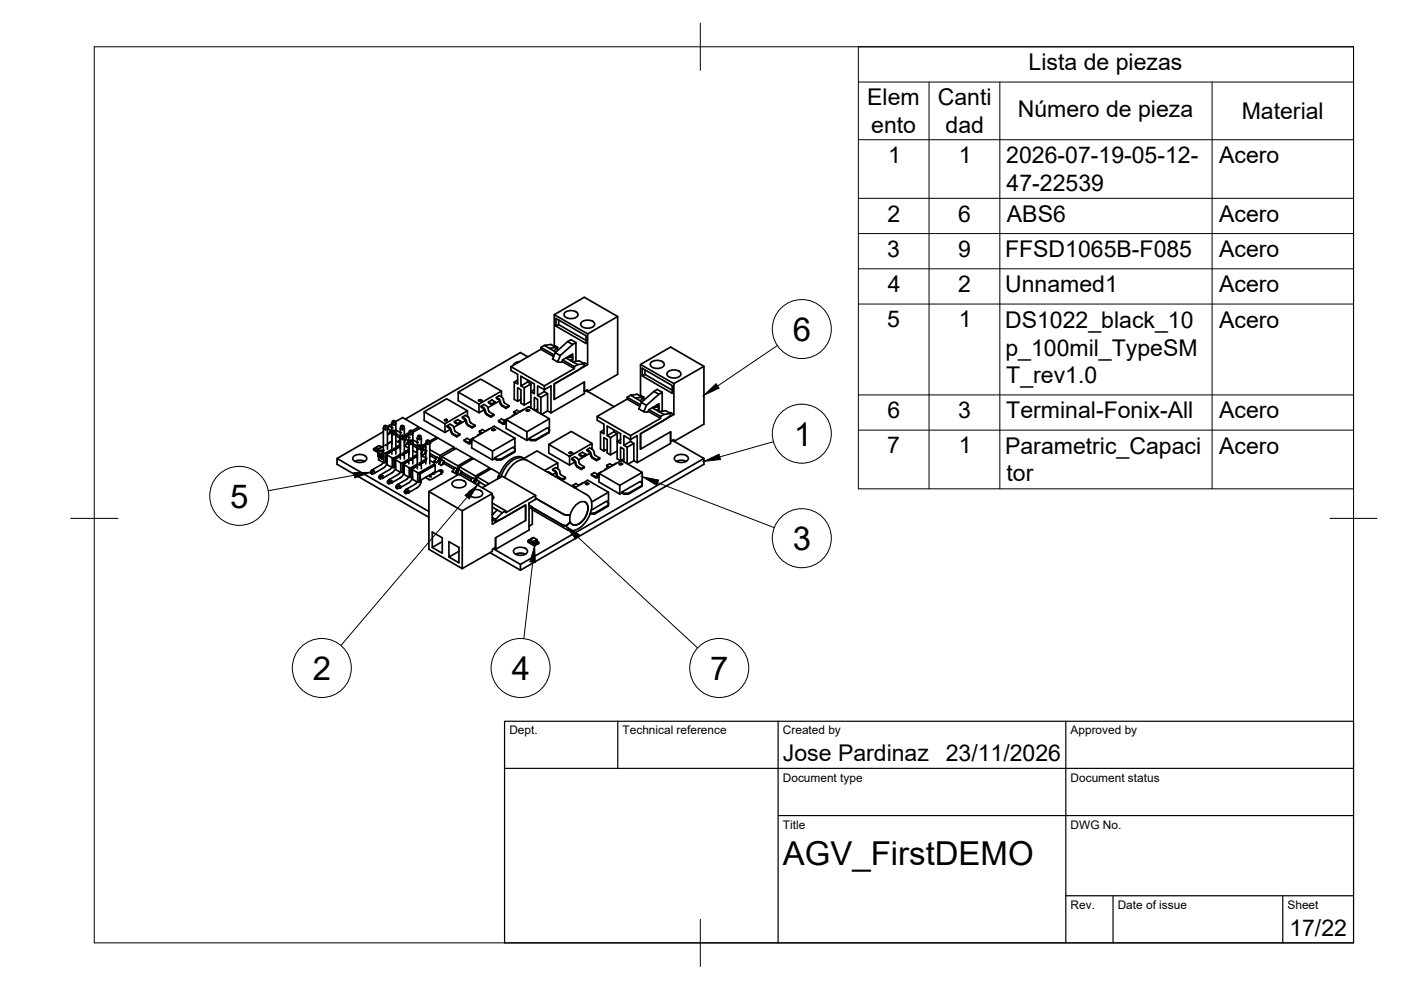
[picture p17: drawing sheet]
<svg xmlns="http://www.w3.org/2000/svg" width="297mm" height="210mm" viewBox="0 0 297 210" stroke-linecap="round" stroke-linejoin="round" font-family="sans-serif">
<defs><g id="words">
<g font-size="7">
<text x="168.1" y="72.3">6</text>
<text x="168.3" y="94.5">1</text>
<text x="48.8" y="107.6">5</text>
<text x="168.1" y="116.6">3</text>
<text x="66.4" y="144.1">2</text>
<text x="108.5" y="144.1">4</text>
<text x="150.5" y="144.1">7</text>
<text x="166" y="183.4">AGV_FirstDEMO</text>
</g>
<g font-size="4.9">
<text x="218.1" y="14.9">Lista de piezas</text>
<text x="183.9" y="22.3">Elem</text>
<text x="198.8" y="22.3">Canti</text>
<text x="184.7" y="28.1">ento</text>
<text x="200.5" y="28.2">dad</text>
<text x="215.8" y="24.8">Número de pieza</text>
<text x="263.3" y="25.2">Material</text>
<text x="188.3" y="34.6">1</text>
<text x="203.3" y="34.6">1</text>
<text x="213.3" y="34.6">2026-07-19-05-12-</text>
<text x="258.5" y="34.6">Acero</text>
<text x="213.4" y="40.5">47-22539</text>
<text x="188.2" y="47">2</text>
<text x="203.1" y="47">6</text>
<text x="213.5" y="47.1">ABS6</text>
<text x="258.5" y="47.1">Acero</text>
<text x="188.1" y="54.4">3</text>
<text x="203.1" y="54.4">9</text>
<text x="213.1" y="54.6">FFSD1065B-F085</text>
<text x="258.5" y="54.5">Acero</text>
<text x="188.2" y="61.9">4</text>
<text x="203.2" y="61.9">2</text>
<text x="213.1" y="62">Unnamed1</text>
<text x="258.5" y="62">Acero</text>
<text x="188.1" y="69.4">5</text>
<text x="203.3" y="69.4">1</text>
<text x="213.1" y="69.5">DS1022_black_10</text>
<text x="258.5" y="69.5">Acero</text>
<text x="213.2" y="75.4">p_100mil_TypeSM</text>
<text x="213.4" y="81.3">T_rev1.0</text>
<text x="188.2" y="88.6">6</text>
<text x="203.1" y="88.6">3</text>
<text x="213.4" y="88.7">Terminal-Fonix-All</text>
<text x="258.5" y="88.7">Acero</text>
<text x="188.1" y="96.1">7</text>
<text x="203.3" y="96.1">1</text>
<text x="213.1" y="96.3">Parametric_Capaci</text>
<text x="258.5" y="96.2">Acero</text>
<text x="213.4" y="102.1">tor</text>
<text x="166" y="161.4">Jose Pardinaz</text>
<text x="200.5" y="161.4">23/11/2026</text>
<text x="273.4" y="198.6">17/22</text>
</g>
<g font-size="2.5">
<text x="108" y="155.7">Dept.</text>
<text x="132" y="155.7">Technical reference</text>
<text x="166" y="155.7">Created by</text>
<text x="227" y="155.7">Approved by</text>
<text x="166" y="165.7">Document type</text>
<text x="227" y="165.7">Document status</text>
<text x="166" y="175.7">Title</text>
<text x="227" y="175.7">DWG No.</text>
<text x="227" y="192.7">Rev.</text>
<text x="237" y="192.7">Date of issue</text>
<text x="273" y="192.7">Sheet</text>
</g>
</g></defs>
<!-- layer: Visible -->
<g fill="none" stroke="#000" stroke-width=".36">
<path d="M108.3 77.7l7.1 4.1M110.1 76.7a1.34 1.34 0 0 0-1.2 .7M111.9 75.7l-1.6-.9-24.4 14.1M114.7 73.7l2.8 1.6M114.7 74.1l2.7 1.5M115.4 73.2l1.4-.2 1.1 .7-1.4 .1zM115.4 73.2l-.7 .5v.4l-6.4 3.6v.8l1.4 .9v2l-.7-.4M116.5 73.8l1.3 .8M117.5 73.2l.7 .5-.3 .1M117.5 66.7l7.1 4.1M117.9 73.7v.4l-.5 .3M118.2 73.7v.6"/>
<path d="M118.4 68.8l-.5 .3v-1.6l6.3 3.7v1.6l-6.3-3.7M118.4 68.8l5.8 3.4M118.4 67.9v.9M118.8 75.4l-.6 1.3-1-.6 .5-1.3 2.7-2.4 .7-.4 1 .6v4M119.2 76.6l2.6 1.5M119.3 76.3l2.5 1.4M119.7 66.3a1.95 1.95 0 0 1 2.8 .3 1.29 1.29 0 0 1-1.7 .9 1.14 1.14 0 0 1-1.2-.9zM120.4 72.4l1 .6 .7-.4M120.9 75.4l.5 .3-1.4 .2 1.4 .8M121.1 76.3v.2M121.4 73l-2.6 2.4-1.1-.6M121.4 76.7v-1.6l-2.1 1.2-.2 .5-.9-.1"/>
<path d="M121.4 76.7l1.4-.2 1.1 .6v.4l-1.4 1-5 2.9v3.3M121.4 76.7l1.1 .6 1.4-.2M121.4 76.1l-.5 .3M122.5 77.3l-.7 .4v.4l-6.4 3.7v.8l1.4-.8v5.7M123.3 68.3a1.95 1.95 0 0 1 2.8 .3 1.29 1.29 0 0 1-1.7 1 1.14 1.14 0 0 1-1.3-1zM124.6 70.8l6.4-3.7v12.3l-6.4 3.6-.4-.2M124.6 70.8v6.5l-.7-.4-.2 .1M124.6 77.3l-7.1 4.1v3.3M131 67.1l-7.1-4.1-6.4 3.7v6.5l-.2 .1M135.8 77.3l7.1 4M136.7 79.4l-.5 .3v-1.6l6.3 3.7v1.6l-6.3-3.7M136.7 78.4v1"/>
<path d="M136.7 79.4l5.8 3.3M138 76.9a1.95 1.95 0 0 1 2.8 .2 1.29 1.29 0 0 1-1.7 1 1.14 1.14 0 0 1-1.2-1zM141.6 78.9a1.95 1.95 0 0 1 2.8 .3 1.29 1.29 0 0 1-1.7 .9 1.14 1.14 0 0 1-1.3-.9zM149.2 77.7l-7-4.1-6.4 3.7v6.5l-.2 .1M71.5 97.2v1.2l19.4 11.3M74.9 96.8a1.95 1.95 0 0 1 2.8 .3 1.29 1.29 0 0 1-1.7 .9 1.14 1.14 0 0 1-1.2-.9zM75.2 97.8a2.33 2.33 0 0 1 2.1 0M78.9 99.6l.4 .3M78.9 99.6l-.4 .4M79.2 95.2h.1M79.4 99.9l-.6 .3M79.4 99.9h.1"/>
<path d="M79.5 95l-.3 .2 .3 .1M79.5 95.3l.6 .4-.9-.5v.2l.9 .5M79.5 95.3l.1-.3 .7 .2v.2M79.5 95h.1M79.8 94.8h.1M80.1 94.7h.1M80.1 94.7l-.3 .1M80.3 95.4l1.1 .7v2l-1.1-.6zM80.5 96.2l.1-.1a.71 .71 0 0 1 .5 1.2 .84 .84 0 0 1-.6-1.1zM80.6 96.2l-.1 .3 .2 .5M80.7 96.8l.2 .2M80.7 95.5l.7-.1-.2 .4z"/>
<path d="M80.7 97.1l.5 .2M80.8 96.2l.2 .2zM80.8 96.2l-.1 .1M80.8 96.9v.1M80.8 96.6l.2 .3M80.8 96.2l-.1 .4 .2 .5-.1-.1M80.8 96.8h-.1v.3l.3 .1 .1-.2M80.8 96.5l.1 .1M80.8 96.5l.2 .2M80.9 96.6l.2 .4M80.9 94.8l-.5-.3-.8 .5M80.9 96.4l.2 .1"/>
<path d="M81 96.9v.1M81.1 96.4l-.1 .3v-.2M81.1 97v.1M81.2 98l-.3 .5-2 1.1M81.3 91.5l-9.8 5.7 19.4 11.3M81.3 94.6l-1.2 .6v1.5l.2 .2M81.3 90.8v4.4M81.3 94.7l-1 .5M81.4 96.1h.3v2M81.4 95.5l-.6 .1M81.4 90.3l.3-.1 .3 .1-.3 .2zM81.4 90.3l-.1 .5 .4 .3v-.6"/>
<path d="M81.7 91l.1 .1M81.9 97.7l.2 .3M81.9 97.7v.3l-.5 .1M81.9 97.7h-.2M82 90.3l.1 .6M82.1 98.1l-.7 1.1-2.1 1.2M82.1 96.3v2.2l1.1 .6h.5v-.3M82.1 96.3h-.2l1.2-.7-1.2 .7v1.4M82.1 96.5l1.1 .6v2M82.1 90.8v4.4M82.2 91.2l.2-.2 .4 .3M82.2 92.1v.1"/>
<path d="M82.3 91l-.2 .1M82.3 91h.1M82.4 90.3l-.1 .7M82.4 90.3l.7 .4M82.4 92h-.3M82.6 91.8l-.2 .2M82.9 91.3l-.4 .5M82.9 91.4l.2 .1M82.9 91.5l-.3 .5M83 99.1l-.3 .4-2 1.2M83.1 95.3l-1.4 .8 .2 .2v1.4M83.1 89.9l-.7 .4"/>
<path d="M83.1 95.7l-1 .6M83.1 89.7v6.6M83.1 93.5l-1 .6M83.1 93.6l-1 .6M83.1 95.5l-1.3 .7M83.2 97.1h.3v2M83.2 91.4l.3-.2 .3 .2-.3 .1zM83.2 91.4l-.1 .5M83.2 89.3l.3-.2 .3 .2-.3 .2zM83.2 89.3l-.1 .5 .4 .3v-.6M83.5 91.5v.6l-.8-.4M83.5 92.1h.1"/>
<path d="M83.5 90v.1M83.7 98.8h-.2M83.7 98.8l.2 .2M83.8 91.4l.1 .5M83.8 89.3l.1 .5M83.8 89.4l1.6-.9 3.4 2-1.4 .8M83.9 97.3v2.3l1.1 .6 .5-.1v-.3M83.9 97.3h-.2l1.2-.7-1.2 .7v1.5M83.9 97.5l1.1 .6v2.1M83.9 99.2l-.7 1-2.1 1.2M83.9 92l1 .5M83.9 92.4l1 .5"/>
<path d="M83.9 91.2l1 .5M83.9 89.7v6.6M83.9 93.5l1 .5M84.5 93.4v.1M84.9 93l-.4 .4 .4 .2M84.9 96.3l-1.4 .8 .2 .2v1.5M84.9 94.6l-1 .5M84.9 94.7l-1 .5M84.9 96.6l-1.3 .7M84.9 96.7l-1 .6M84.9 90.8v6.5M84.9 94.2l-1 .6"/>
<path d="M84.9 94.5l-1 .5M85 98.1h.3v2.1M85 92.4l.3-.2 .3 .2-.3 .2zM85 92.4l-.1 .5 .4 .3v-.6M85 90.3l.3-.1 .3 .1-.3 .2zM85 90.3l-.1 .6 .4 .2v-.6M85.3 93.1v.1M85.3 91v.1M85.5 99.8h-.2M85.5 99.8l.2 .2M85.6 92.4l.1 .6M85.6 90.3l.1 .6"/>
<path d="M85.7 98.3v2.3l1.1 .6 .5-.1v-.3M85.7 98.3l-.2 .1 1.2-.7-1.2 .7v1.4M85.7 98.5l1.1 .7v2M85.7 93h.1M85.7 93.4l.1 .1M85.7 92.2l.1 .1M85.7 94.5l1 .5M85.7 90.8v6.5M85.8 92.3l-.1 .7M85.8 93.6l-.1 .2M86 94.3v.1M86 93.2h.1"/>
<path d="M86.1 92.9l-.3 .1v.5l.1-.1M86.1 93.2l.5 .3M86.1 93.2l-.2 .4M86.1 92.4l-.1 .8M86.1 92.4l.6 .4M86.4 93.9l-.4 .4-.3-.2M86.5 93.9l-.1 .2M86.5 94h.2M86.6 93.6h.1M86.6 93.6l-.1 .2M86.6 93.5l-.2 .4M86.7 93.5h.1"/>
<path d="M86.7 97.4l-1.4 .7 .2 .3v1.4M86.7 92.2l-.6 .2M86.7 95.6l-1 .6M86.7 95.3l-1 .5M86.7 95.5l-1 .6M86.7 95.7l-1 .5M86.7 97.6l-1.3 .7M86.7 91.8v6.6M86.7 97.8l-1 .5M86.7 91.7l-.9 .6M86.8 99.2h.3v2M86.8 93.4l.3-.1 .3 .1-.3 .2z"/>
<path d="M86.8 93.4l-.1 .6 .4 .2v-.6M86.8 91.4l.3-.2 .3 .2-.3 .1zM86.8 91.4l-.1 .5 .4 .2v-.6M87.1 94.1v.1M87.1 92.1h.1M87.4 93.4l.1 .6M87.4 91.4l.1 .5M87.5 99.4v2.2l1.1 .6h.5v-.3M87.5 99.4h-.2l1.2-.7-1.2 .7v1.4M87.5 99.6l1.1 .6v2M87.5 91.7l1.7-1 3.4 2-1.6 .9M87.5 94h.1"/>
<path d="M87.5 94.5l1 .5M87.5 93.3l1 .5M87.5 94.1l1 .5M87.5 95.5l1 .6M87.5 91.8v6.6M88.3 95.6v.1M88.5 95.5l-.2 .1 .2 .1M88.5 98.4l-1.4 .8 .2 .2v1.4M88.5 96.6l-1 .6M88.5 96.3l-1 .6M88.5 96.6l-1 .5M88.5 92.9v6.5"/>
<path d="M88.5 96.7l-1 .6M88.5 98.6l-1.3 .7M88.5 98.8l-1 .6M88.6 94.5l.3-.2 .3 .2-.3 .2zM88.6 94.5l-.1 .5 .4 .2v-.5M88.6 92.4l.3-.2 .3 .2-.3 .2zM88.6 92.4l-.1 .6 .4 .2v-.6M88.8 90.5l.1 .4M88.9 95.2h.1M88.9 93.1v.1M89.2 94.5l.1 .5M89.2 92.4l.1 .6"/>
<path d="M89.3 95l.2 .1-.2 .1M89.3 96.2l.4 .2 .2-.1M89.3 94.3l.3 .1M89.3 96.6l1 .5M89.3 92.9v6.5M89.4 96h-.1M89.5 95.3l-.2 .2M89.5 95.7l-.1 .3M89.6 94.4l-.1 .8M89.7 96.4v.1M89.7 95.3h.1M89.8 95.1l-.2 .1v.4l-.3-.1"/>
<path d="M89.8 95.3h.1M89.8 95.3l-.2 .4M89.8 95.3l.5 .2M89.9 94.6l.4 .2M89.9 94.6l-.2 .7M89.9 87.3l4.8-2.7 4.4 2.5-4.8 2.7zM89.9 87.3v1.8l4.4 2.6 1.2-.7M90.1 96.1l-.2 .2M90.1 96l-.1 .1M90.2 96.1l-.1 .2M90.3 95.8l-.1 .2M90.3 96l-.1 .1"/>
<path d="M90.3 94.4l-.4 .2M90.3 97.7l-1 .5M90.3 97.6l-1 .5M90.3 97.8l-1 .5M90.3 94l-.7 .4M90.3 97.4l-1 .5M90.3 93.9v4.5M90.3 95.7l-.2 .3M90.3 95.8h.1M90.3 95.7h.1M90.4 93.4l.3-.1 .3 .1-.3 .2zM90.4 93.4l-.1 .6 .4 .2v-.6"/>
<path d="M90.7 94.1v.1M90.7 94.2h.1M91 93.4l.1 .6M91.1 97.6l1 .6 .2 .4M91.1 95.3l2.2 1.3M91.1 96.1l1.5 .9M91.1 96.5l1.3 .8M92 97.8h.1M92.1 98.4l-3.2 1.8 .2 .2v1.5M92.2 98.6l-3.2 1.8M92.3 97.4l-.3 .4 .6 .3M92.6 92.7v.3"/>
<path d="M92.7 96.9l-.3 .6M92.7 96.9l.5 .3-.5 .7M92.7 96.9l-.1 .1M92.7 98l-.1 .1M93 97.7l-.1 .2M93 98.3l.5 .3 .2-.1M93 97.7v-.1l.3 .2M93.1 99.7l-1 .6M93.2 97.4l-.1 .2M93.2 97.4h.1M93.3 96.6l-.1 .7M93.3 97.9l-.3 .5"/>
<path d="M93.5 100h.1M93.5 98.6v.1M93.6 97.5v.1M93.6 97.2l-.3 .2v.4l.2-.1M93.6 97.5l.5 .3M93.6 97.5l-.2 .4M93.7 96.8l3.4 2-.1 .7M93.9 99.8l-.5 .2-.3-.2 .5-.2 .3 .2v.3l-.4 .4M93.9 98.2l-.2 .3M94 98.2l2.2 1.3M94.2 98l-.3 .5M94.2 97.8l-.3 .4"/>
<path d="M94.2 97.9l2.2 1.3M94.2 98h-.1M94.3 89.1l.2 .1 .3-.1M94.3 88.9l.5 .2-.5 .1zM94.3 89.8v1.9M94.8 90.3l.6-.4a1.28 1.28 0 0 1 1 1.4M95.6 91.6l.3 .5 .9 .5 .7-.4v-.2M95.6 91.1a1.17 1.17 0 0 0-.8-.8v.2a1.01 1.01 0 0 1 .8 1.1M95.7 91.1l.1 .5M95.8 91.6l.1 .3 .9 .5v.2M95.8 100h.1M96 99.9l-.2 .1 .6 .3"/>
<path d="M96.3 94.8l-3.4-1.9-1.8 1v4.5M96.4 95.3l-.1-.5-3 1.8M96.4 89.4l.7-.4 .7 .4-.7 .4zM96.4 89.4v.2l.7 .4 .7-.4v-.2M96.4 91.2l.2 .3M96.6 91.5l.9 .5M96.7 99.9l-.1 .2M96.8 99.9v.2M97 99.6l-.2 .3M97 99.5l-.5-.4-.5 .7M97 99.5l-.3 .5M97.1 89.8v.2"/>
<path d="M97.2 83.1l4.7-2.7 4.4 2.5-4.7 2.8zM97.2 83.1v1.9l4.4 2.5 1.1-.6M97.3 99.7h.1M97.3 99.5l-.2 .1v.4l-.3-.2M97.3 99.7l.6 .3M97.4 99.7l-.5 .6M97.4 98.9l3.4 2-.1 .8M97.5 92l-.7 .4M97.9 100l-.3 .4M97.9 100h.1M98 88.4l.7-.3a1.11 1.11 0 0 1 .8 .8M98.4 93.3v.2l1.1 .6 .3-.6"/>
<path d="M98.4 93.3l.9 .5M98.7 89.2l-2.5 1.4M98.8 89.7l.4 .5 .9 .5 .6-.3v-.2M98.9 89.2l.1 .6M98.9 89.2a1.17 1.17 0 0 0-.9-.8v.2l.6 .4 .2 .7M99 89.7l.2 .3 .9 .5v.2M99.1 87.1v1.2M99.5 88.9l.1 .5M99.6 89.4l.2 .2M99.7 93.3l-.7-.4-.6 .4M99.8 89.7l.9 .5M99.8 93.5h.2"/>
<path d="M100 93.1l4.8-2.7 4.4 2.5-4.8 2.7zM100 93.1v1.9l4.4 2.5 .5-.3M100 93.3h-.3l-.2 .5h-.2M100 93.8l-.4 .3M100.1 97l-3.4-1.9-3 1.7-.1 .7M100.1 97.4v-.4l-3 1.8M100.3 92.9l-.6 .4M100.5 92.8l-.2 .1M100.7 90.2l-.6 .3M101.3 92.2v.2M101.5 84.9l.3 .2 .2-.2M101.6 84.8l.4 .1-.4 .1z"/>
<path d="M101.6 85.7v1.8M101.6 91.4v.2l.4 .3M101.6 91.4l.7 .4M102.1 91.9l-.8 .3 .1 .1M102.7 86.9l.1 .5M102.7 86.9l-.7-.6v-.2a1.32 1.32 0 0 1 1 1.4M102.8 87.4l.4 .5M103 87.4l.2 .3M103.1 91.3l-.2 .1-.6-.3-.7 .3M103.1 87.7l1 .5v.2M103.1 86.1l-.5-.3-.6 .3M103.1 86.1l.4 .5"/>
<path d="M103.5 86.6l.1 .5M103.6 85.2l.7-.4 .7 .4-.7 .4zM103.6 85.2v.2l.7 .4 .7-.4v-.2M103.6 87.1l.2 .2 .9 .6M103.7 91l-.8 .4M103.8 99.2l-3.4-2-3 1.7-.1 .8M103.9 99.5l-.1-.3-3 1.7M104.3 85.6v.2M104.3 91.1l.3 .2 .3-.2M104.4 91l.5 .1-.5 .1zM104.4 95.6v1.9M104.7 87.9v.2l-.6 .3-1-.5"/>
<path d="M104.7 87.9l-.6 .3M105.2 84.3l.7-.4a1.16 1.16 0 0 1 .8 .8M105.3 97.3v.3M105.7 89.2v.2l.9 .5M105.7 89.2l.9 .5M105.7 89.2l.6-.4 .7 .4M105.9 85l-2.5 1.4M105.9 85l.1 .5M105.9 85l-.7-.5v-.2a1.17 1.17 0 0 1 .9 .8M106.1 85.5l.3 .5M106.1 85.1l.1 .5M106.2 85.6l.2 .2"/>
<path d="M106.2 97.3v.2M106.3 82.9v1.3M106.4 85.8l.9 .6v.2M106.7 84.7l.1 .5M106.8 85.2l1.1 .8M107 89.8l-.3 .1M107.3 89l4.8-2.8 4.4 2.6-4.8 2.7zM107.3 89v1.8l4.4 2.6 .5-.3M107.3 89.4h-.2l-.1 .4M107.3 89.2l-.3-.1-.2 .6h-.1M107.3 89.7l-.4 .3M107.6 88.8l-.6 .3"/>
<path d="M107.8 88.7l-.2 .1M107.9 86v.2l-.6 .4-.9-.5M107.9 86l-.6 .4M108.6 88.1v.2M108.9 87.3v.2l.4 .2M108.9 87.3l.7-.3 .6 .3M108.9 87.3l.7 .4M109.1 95.6v.3M109.2 95.1l-.5-.3-3.8 2.3v.2l.4 .3 .9-.1 2.9-1.6 .1-.8-.1 .5-2.9 1.7h-.9l-.4-.2M109.2 92.9v1.9l-.3 .1M109.4 87.8l-.7 .4M109.7 80.6l-.7 .4v3.7l.7 .4"/>
<path d="M110.4 87.2l-.2 .1M110.4 84.7l-.7 .4v-2.9l.7 .4v2.9l.7 .4 1.5-.8M110.4 81.8l.7 .4M110.9 86.9l-.7 .4M111 86.9h-.1M111.1 97.2a2.6 2.6 0 0 0-3.6 .9 7.1 7.1 0 0 0-1.8 3.3M111.1 97.2l2.8-1.6 4.4 2.5-2.8 1.7M111.4 97.5a2.08 2.08 0 0 0-2.8 .1l-.9 .8-.7 1-.8 1.7M111.6 87l.3 .2 .3-.2M111.7 86.9l.5 .1-.5 .1zM111.7 91.5v1.9M111.8 97.6l12.8 7.4 .5 .6 .4 1.2-.3 1.8-.8 1.8-1.4 1.5-.8 .4-.8 .2-1.1-.1-7.4-4.3"/>
<path d="M111.8 97.6a3 3 0 0 0-3.5 1.4l-.7 1-.6 1.2M111.9 80.6v.4l.7 .4M111.9 81l-1.5 .8v-2l2.9 1.6v2.1l-.7-.5v-1.6M112.6 81.4l-1.5 .8v3.7M112.6 93.2v.2M113.3 82.6l-.7 .4v3.5M113.3 86.9v-2.6l.7 .4v2.6M113.6 93.2v.2M114 83.9l.7 .4M114 86.7l-.6 .3M115.4 83l-1.4 .9v-2.1l1.4 .8v.4l.7 .5v3.6M116.1 83.5l-1.4 .8v3.5"/>
<path d="M116.4 94.2l4.7-2.7 4.4 2.5-4.7 2.8zM116.4 94.2v1.9l4.4 2.5 1.1-.6M116.4 91.5v.2M116.5 91l-.5-.3-3.8 2.3v.2l.4 .2h1l2.8-1.7 .1-.7-.1 .5-2.8 1.7h-1l-.4-.2M116.5 88.8v1.8l-.3 .2M117.5 84.7l6.4-3.7v2.5l-7.1 4-.7-.4-1.2 .8M117.7 99.8l-.5-.3v.2l.7 .5M117.7 99.8l.3 .3 .3 1M118.3 98.1v1.3M118.3 99.4l-.5-.3-.6 .4M118.3 99.4l.7 1.3M120.7 96l.3 .2 .2-.2"/>
<path d="M120.8 95.9l.4 .1-.4 .1zM120.8 96.8v1.8M121.2 97.2l.6-.3a1.56 1.56 0 0 1 1.1 1.4l.1 .1M121.7 97.5l-.5-.3v.2l.5 .3M121.7 97.7l.7 1.3M121.7 97.5l.7 1.3M122.3 98.8l1 .5v.2M122.8 96.3l.7-.4 .7 .4-.7 .4zM122.8 96.3v.2l.7 .4 .7-.4v-.2M123 98.4l.9 .6M123.5 96.7v.2M123.9 99v.2l-.6 .3-1-.5"/>
<path d="M123.9 83l.7-.4v.4M123.9 99l-.6 .3M124.7 83l5.5 3.2M125.1 96.1l-.7-.5v-.3l.7 .5 .5 1.1M125.2 96.6l-.1-.5-2.5 1.4M125.2 96.6l.4 .5M125.5 94v1.2M125.6 96.9l.9 .6v.2M125.6 95.3l-.5-.3-.7 .3M125.6 95.3l.3 .3 .2 .9 1 .6M126.6 88.3l7.1 4.1M127.1 97.1v.2l-.6 .4-.9-.6"/>
<path d="M127.1 97.1l-.6 .4M128 91.1l-.7 .5v3.6l.7 .4M128.3 99.5v.1M128.6 98.7v.2l.4 .2M128.6 98.7l.7 .4M128.7 95.2l-.7 .4v-2.8l.7 .4v2.8l.7 .4 1.5-.8M128.7 92.4l.7 .4M129.1 99.1l-.8 .4 .1 .1M130 98.6l-.1 .1-.6-.4-.7 .4M130.2 91.1v.5l.7 .4M130.2 91.6l-1.5 .8v-2.1l2.9 1.7v2l-.7-.4v-1.6M130.7 98.2l-.8 .4"/>
<path d="M130.9 92l-1.5 .8v3.6M131.3 98.4l.3 .1 .3-.1M131.4 98.3l.5 .1-.5 .1zM131.6 93.2l-.7 .4v3.7l.7 .4 .7-.4M131.6 97.7v-2.9l.7 .4v2.7M132.3 94.4l.7 .4M133 84.2l2.8 1.6M133 84.6l2.7 1.6M133.7 83.8l1.4-.2 1.1 .6-1.5 .2zM133.7 83.8l-.7 .4v.4l-6.4 3.7v.8l1.4 .8v2.1l-.7-.4M133.7 93.6l-1.4 .8v-2l1.4 .8v.4l.7 .4v3.7M134.4 94l-1.4 .8v3.5"/>
<path d="M134.7 84.4l1.4 .8M135.8 83.8l.7 .4-.3 .2M135.8 95.2l6.4-3.6v2.4l-7.1 4.1-.7-.4-1.3 .7M136.2 84.2v.4l-.5 .4M136.5 84.2v.7M137.1 85.9l-.6 1.4-1.1-.6 .6-1.4 2.6-2.3 .7-.4 1.1 .6v4M137.4 87.2l2.7 1.5M137.6 86.9l2.5 1.4M138.6 83l1.1 .6 .7-.4M139.2 86l.5 .2-1.4 .3 1.4 .8M139.3 86.9v.2M139.7 83.6l-2.6 2.3-1.1-.6"/>
<path d="M139.7 87.3v-1.7l-2.1 1.3-.2 .5-.9-.1M139.7 87.3l1.4-.2 1.1 .6v.4l-1.4 1-5 2.9v3.2M139.7 87.3l1.1 .6 1.4-.2M139.7 86.6l-.5 .4M140.8 87.9l-.7 .4v.4l-6.4 3.7v.8l1.4-.8v5.7M142.2 93.6l.7-.4v.4M142.9 81.3l6.3-3.6v12.2l-6.3 3.7-.4-.2M142.9 81.3v6.6l-.7-.4-.2 .1M142.9 87.9l-7.1 4.1v3.2M142.9 93.6l6.3 3.6-38.9 22.5-5.7-3.4M143.1 96.8a1.95 1.95 0 0 1 2.8 .3 1.29 1.29 0 0 1-1.7 .9 1.14 1.14 0 0 1-1.2-.9zM143.4 97.8a2.33 2.33 0 0 1 2.1 0"/>
<path d="M149.2 97.2v1.2l-38.9 22.5M79.3 100.4l-.5 .1v-.3l-.3-.2v.3l.3 .2M79.4 100.3l-.1 .1M79.4 100.3h.1M80.7 100.7l.4 .2M80.7 100.7l-.4 .3M81.1 101.4l-.5 .1v-.3l-.3-.2v.4l.3 .1M81.2 101.4h-.1M81.2 100.9l-.6 .3M82.5 101.7l-.4 .4M82.6 101.7h-.1M82.6 101.7l.3 .3"/>
<path d="M82.9 102.5l-.5 .1v-.4l-.3-.1v.3l.3 .2M83 102.4l-.1 .1M83 102l-.6 .2M84.3 102.8l.4 .2M84.3 102.8l-.4 .3M84.7 103.5l-.5 .1v-.3l-.3-.2v.3l.3 .2M84.8 103.4l-.1 .1M84.8 103l-.6 .3M84.8 100.1l-.3 .4-2 1.2M85.7 100.2l-.6 .9-2.2 1.4M86.1 103.8l.4 .2M86.1 103.8l-.4 .3"/>
<path d="M86.5 104.5l-.5 .1v-.3l-.3-.2v.4l.3 .1M86.6 104.5h-.1M86.6 104l-.6 .3M86.6 101.1l-.3 .5-2 1.2M87.3 100.8l-.2 .1M87.3 100.8l.2 .3M87.5 101.2l-.6 1-2.2 1.3M88.4 102.2l-.3 .4-2 1.2M88.6 100.2h.3v2M89.1 101.9h-.2M89.1 100.4l3.2-1.8v1.4l-3.2 1.9M89.3 101.7l-.1 .9-.6 .7-2.1 1.2"/>
<path d="M90.9 104.2l7.1 4.1M91.1 100.7l.1 .4M91.8 100.4l-.7 .5M91.9 100.2v.3M92.1 100.1v.3l-.2 .1-.2-.1M93.5 100v.1M93.5 100.5l-2.2 1.2-.8-.3-.2-.3M93.8 114.8l-2.1 1.3v-3.3l2.1 1.2v3.3l-2.1-1.2M96 102.2a1.95 1.95 0 0 1 2.8 .2 1.29 1.29 0 0 1-1.7 1 1.14 1.14 0 0 1-1.3-1zM96.6 100.2l-.2 .1M96.7 100.5l.4 .2M96.9 100.4l-.2 .2"/>
<path d="M97.3 116.9l-2.1 1.2v-3.3l2.1 1.3v3.2l-2.1-1.2M97.6 100.4l-.1 .2M97.7 100.4l2.2 1.2M97.9 100.1h.1M97.9 100.1l-.3 .5M97.9 100l2.2 1.3M99.5 104.2a1.95 1.95 0 0 1 2.8 .3 1.29 1.29 0 0 1-1.7 1 1.14 1.14 0 0 1-1.2-1zM99.9 101.8l-.1 .2M99.9 101.7v.1M100.2 101.3h.1M100.2 101.3l-.3 .4M100.2 101.3l.5 .3-.3 .5"/>
<path d="M100.4 102.1l-.1 .2M100.6 102l.2 .1M100.6 102l-.1 .3M100.7 101.8l-.1 .2M100.7 101.8h.1M100.8 102.2l-.1 .3M100.8 102.2l.3-.4 .6 .3-.4 .6M101 101.9h.1M101.1 101.6l-.3 .1 .1 .4M101.1 101.1l2.6 1.5M101.3 102.6l-.1 .2M101.5 102.5l-.1 .3"/>
<path d="M101.6 102.2l1.4 .8M101.7 102.3l-.2 .2M102.3 103.4l4.2-2.4 7.1 4M103.9 117.2l6.4 3.7M104.4 105l.3 .5-.3 .4M104.4 104.6l-7.1-4-6.4 3.6v12.3l7.1 4.1M104.4 110.1l.7 .4v-.4M104.4 108.7l.3 .2M104.4 107.5l1 .6M104.4 106.7l2.8 1.6M104.5 109.1h-.1M104.5 110.3l-.1 .1"/>
<path d="M104.7 116.3l.4 .2M105.5 101.3v.2M105.7 101.1l.3 .2M105.9 100.6l-.3 .5 .1 .3M106 100.4l-1.9-1-3 1.7-.1 .7M106.5 108.7l-1.1-.6-1 1.1M106.5 108.7l-1.4 1.4-.7-.4M106.5 108.7l.7-.4v.4l6.4-3.7v.9l-1.4 .8v5.7l-7.1 4.1v-2.5M109 116.5a1.95 1.95 0 0 1 2.8 .3 1.29 1.29 0 0 1-1.7 .9 1.14 1.14 0 0 1-1.2-.9zM109.3 117.5a2.33 2.33 0 0 1 2.1 0M110.3 119.7v1.2M111.4 110.4v-3.3l-7 4.1v-6.6l-6.4 3.7v12.3l6.4-3.7v-.4l.7-.4v-2.1"/>
<path d="M111.4 110.4v-3.3l-4.9 2.9-1.4 .5M111.4 110.4l-6.3 3.6M111.9 114.7h.1M112.2 107.9l.7-.4v3.7l-.7 .4M112.2 107.1l.7 .4M112.2 114.5l-.3 .2 .3 .1M112.3 114.5l.8-.5 .7 .4 .1 .3M112.5 114.3h.1M112.8 114.2h.1M112.8 114.2l-.3 .1M112.9 107.6l6.6 3.8h.6l.8-.7M113 114.9l-.7-.4-.1 .1v.2l.9 .5"/>
<path d="M113.1 115.3l.2 .2 .3-.2v.3l-.3 .1M113.3 115.5l-1.4-.8v.2l1.4 .8M113.3 115.5v.2M113.6 105.6l5.9 3.4 .8 .2M113.6 115.4h.4M113.8 114.4l-.8 .5 .1 .2M113.9 114.8l.3 .2v.2M113.9 114.8v-.1l-.8 .4v.2M113.9 115.1v.3M114 115.1h-.4v.2M114.2 115.2v-.2l-.3-.2-.8 .5M114.2 115.2l-.3 .2"/>
<path d="M114.2 115l-.3 .1M114.2 115h.1M114.2 115.2h.1M116.1 100.1l.1-.1 .8 .4-.2 .1M117 100.4v.2M117.1 100.7l.8-.5 .1 .6M118 100.8l.3 .5M118.3 101.1l.9 .5v.2M119 100.7l.9 .5M119.9 101.2v.2l-.7 .4-.9-.5M119.9 101.2l-.7 .4M120.9 109.1l-.1 .9 .1 .7"/>
<path d="M120.9 109.1a3.2 3.2 0 0 1 3-2.7 1.78 1.78 0 0 1 .6 2.5 3.4 3.4 0 0 1-2.7 2.4l-.7-.3-.2-.3M120.9 109.1l-.6 .1M121.5 102.9v.2l.3 .2M121.5 102.9l.6 .4M121.8 103.4l2.8-1.6 4.4 2.6-3.6 2M122 103.3l-.3 .1M122.7 102.9l-.6-.4-.6 .4M122.9 102.8l-.2 .1M123.5 102.4l-.7 .4M124.1 106.5a2.44 2.44 0 0 1 0 3.1 2.44 2.44 0 0 1-2.7 1.6M124.1 102.6l.3 .1 .3-.1M124.2 102.4l.5 .2-.5 .1z"/>
<path d="M125.2 108.9v.1M125.2 108.8h.9l2.9-1.7v-.5v.7l-2.9 1.7h-1M125.4 100.6v.2l1.1 .5 .3-.6 .2 .1M125.4 100.6l1 .5 .2-.5M125.4 100.6l.6-.4 .6 .4M126.1 108.8v.2M126.9 100.5l.1 .1M126.9 100.5l-.3 .1M127 100.4l4.8-2.8 4.4 2.6-4.8 2.7zM127 100.4v1.8l4.4 2.5 .4-.2M127 101.1l-.4 .2M127.4 100.1l-.7 .4"/>
<path d="M129 107.1v.2M129 104.4v1.8l-.3 .2M129 106.6l-.4-.3-3.2 1.9M131.4 102.9v1.8M132.3 104.6v.2M133.2 104.6v.2M136.1 102.9v.2M136.2 102.4l-.5-.3-3.9 2.2v.2l.5 .3h.9l2.9-1.7 .1-.7-.1 .5-2.9 1.7h-.9l-.5-.3M136.2 100.2v1.8l-.4 .2"/>
</g>
<g fill="#000">
<circle cx="79.5" cy="95.3" r=".18"/>
<circle cx="81.7" cy="94.4" r=".18"/>
<circle cx="82.1" cy="90.9" r=".18"/>
<circle cx="83.1" cy="91.5" r=".18"/>
<circle cx="83.1" cy="90.7" r=".18"/>
<circle cx="83.5" cy="95.1" r=".18"/>
<circle cx="83.5" cy="95.3" r=".18"/>
<circle cx="83.5" cy="95.5" r=".18"/>
<circle cx="83.5" cy="95.4" r=".18"/>
<circle cx="83.5" cy="92.1" r=".18"/>
<circle cx="83.5" cy="90.1" r=".18"/>
<circle cx="83.9" cy="91.9" r=".18"/>
<circle cx="84.9" cy="92.5" r=".18"/>
<circle cx="84.9" cy="91.7" r=".18"/>
<circle cx="85.3" cy="96.1" r=".18"/>
<circle cx="85.3" cy="96.3" r=".18"/>
<circle cx="85.3" cy="96.4" r=".18"/>
<circle cx="85.3" cy="96.5" r=".18"/>
<circle cx="85.3" cy="93.2" r=".18"/>
<circle cx="85.3" cy="91.1" r=".18"/>
<circle cx="86.7" cy="93.6" r=".18"/>
<circle cx="86.7" cy="92.8" r=".18"/>
<circle cx="87.1" cy="97.1" r=".18"/>
<circle cx="87.1" cy="97.4" r=".18"/>
<circle cx="87.1" cy="97.5" r=".18"/>
<circle cx="87.1" cy="97.6" r=".18"/>
<circle cx="87.1" cy="92.1" r=".18"/>
<circle cx="87.1" cy="94.2" r=".18"/>
<circle cx="88.5" cy="94.6" r=".18"/>
<circle cx="88.5" cy="93.8" r=".18"/>
<circle cx="88.9" cy="98.4" r=".18"/>
<circle cx="88.9" cy="98.5" r=".18"/>
<circle cx="88.9" cy="98.2" r=".18"/>
<circle cx="88.9" cy="98.6" r=".18"/>
<circle cx="88.9" cy="95.2" r=".18"/>
<circle cx="88.9" cy="93.2" r=".18"/>
<circle cx="89.3" cy="95" r=".18"/>
<circle cx="89.3" cy="95.5" r=".18"/>
<circle cx="90.3" cy="97.1" r=".18"/>
<circle cx="90.3" cy="95.6" r=".18"/>
<circle cx="90.3" cy="97.3" r=".18"/>
<circle cx="91.1" cy="94" r=".18"/>
<circle cx="101.5" cy="84.9" r=".18"/>
<circle cx="102" cy="84.9" r=".18"/>
<circle cx="104.3" cy="91.1" r=".18"/>
<circle cx="104.9" cy="91.1" r=".18"/>
<circle cx="111.6" cy="87" r=".18"/>
<circle cx="112.2" cy="87" r=".18"/>
<circle cx="120.7" cy="96" r=".18"/>
<circle cx="121.2" cy="96" r=".18"/>
<circle cx="131.3" cy="98.4" r=".18"/>
<circle cx="131.8" cy="98.4" r=".18"/>
<circle cx="83" cy="102" r=".18"/>
<circle cx="83" cy="102.4" r=".18"/>
<circle cx="84.8" cy="103.4" r=".18"/>
<circle cx="84.8" cy="103" r=".18"/>
<circle cx="86.6" cy="104.5" r=".18"/>
<circle cx="86.6" cy="104" r=".18"/>
<circle cx="90.9" cy="101.7" r=".18"/>
<circle cx="91.2" cy="101.1" r=".18"/>
<circle cx="93.5" cy="100.5" r=".18"/>
<circle cx="112.8" cy="114.2" r=".18"/>
<circle cx="124.1" cy="102.6" r=".18"/>
<circle cx="124.7" cy="102.6" r=".18"/>
</g>
<!-- layer: BORDER -->
<path d="M20 9.9h267v190h-267zM148.5 4.9v10M15 109.9h10M282 109.9h10M148.5 194.9v10" fill="none" stroke="#000" stroke-width=".21"/>
<!-- layer: TITLEBLOCK -->
<path d="M107 152.9h180v47h-180zM131 152.9v10M165 152.9v47M226 152.9v47M107 162.9h180M165 172.9h122M226 189.9h61M236 189.9v10M272 189.9v10" fill="none" stroke="#000" stroke-width=".25"/>
<!-- layer: Parts Lists -->
<path d="M182 9.9h105v93.7h-105zM182 17.4h105M197 17.4v86.2M212 17.4v86.2M257 17.4v86.2M182 29.6h105M182 42.1h105M182 49.5h105M182 57h105M182 64.5h105M182 83.7h105M182 91.2h105" fill="none" stroke="#000" stroke-width=".21"/>
<!-- layer: Balloons -->
<g fill="none" stroke="#000" stroke-width=".21">
<circle cx="170" cy="69.8" r="6.3"/>
<circle cx="170" cy="92" r="6.3"/>
<circle cx="50.7" cy="105.1" r="6.3"/>
<circle cx="170" cy="114.1" r="6.3"/>
<circle cx="68.2" cy="141.6" r="6.3"/>
<circle cx="110.4" cy="141.6" r="6.3"/>
<circle cx="152.5" cy="141.6" r="6.3"/>
</g>
<!-- layer: 0 -->
<path d="M149.2 83.8l2.6-2.4 .7 .9zM149.2 97.8l3.2-1.5 .4 1.1zM75 100.2h3.6l-3.4 1.1zM98.6 105l2.7-2.3-1.8 3.1zM113.3 115.7l.2 3.6-1.1-.2zM119.9 111.5l3 1.9-.8 .9zM136.2 101.1l3.4 .7-.4 1.1z" fill="#000" stroke="#000" stroke-width=".21"/>
<path d="M164.8 73.3l-12.7 8.5M164 93.7l-11.4 3.2M75.1 100.8l-18.2 3.2M99 105.4l-26.7 31.5M112.9 119.2l-1.8 16.2M122.5 113.8l25.4 23.6M139.4 102.3l24.8 9.6" fill="none" stroke="#000" stroke-width=".21"/>
<use href="#words"/>
</svg>
